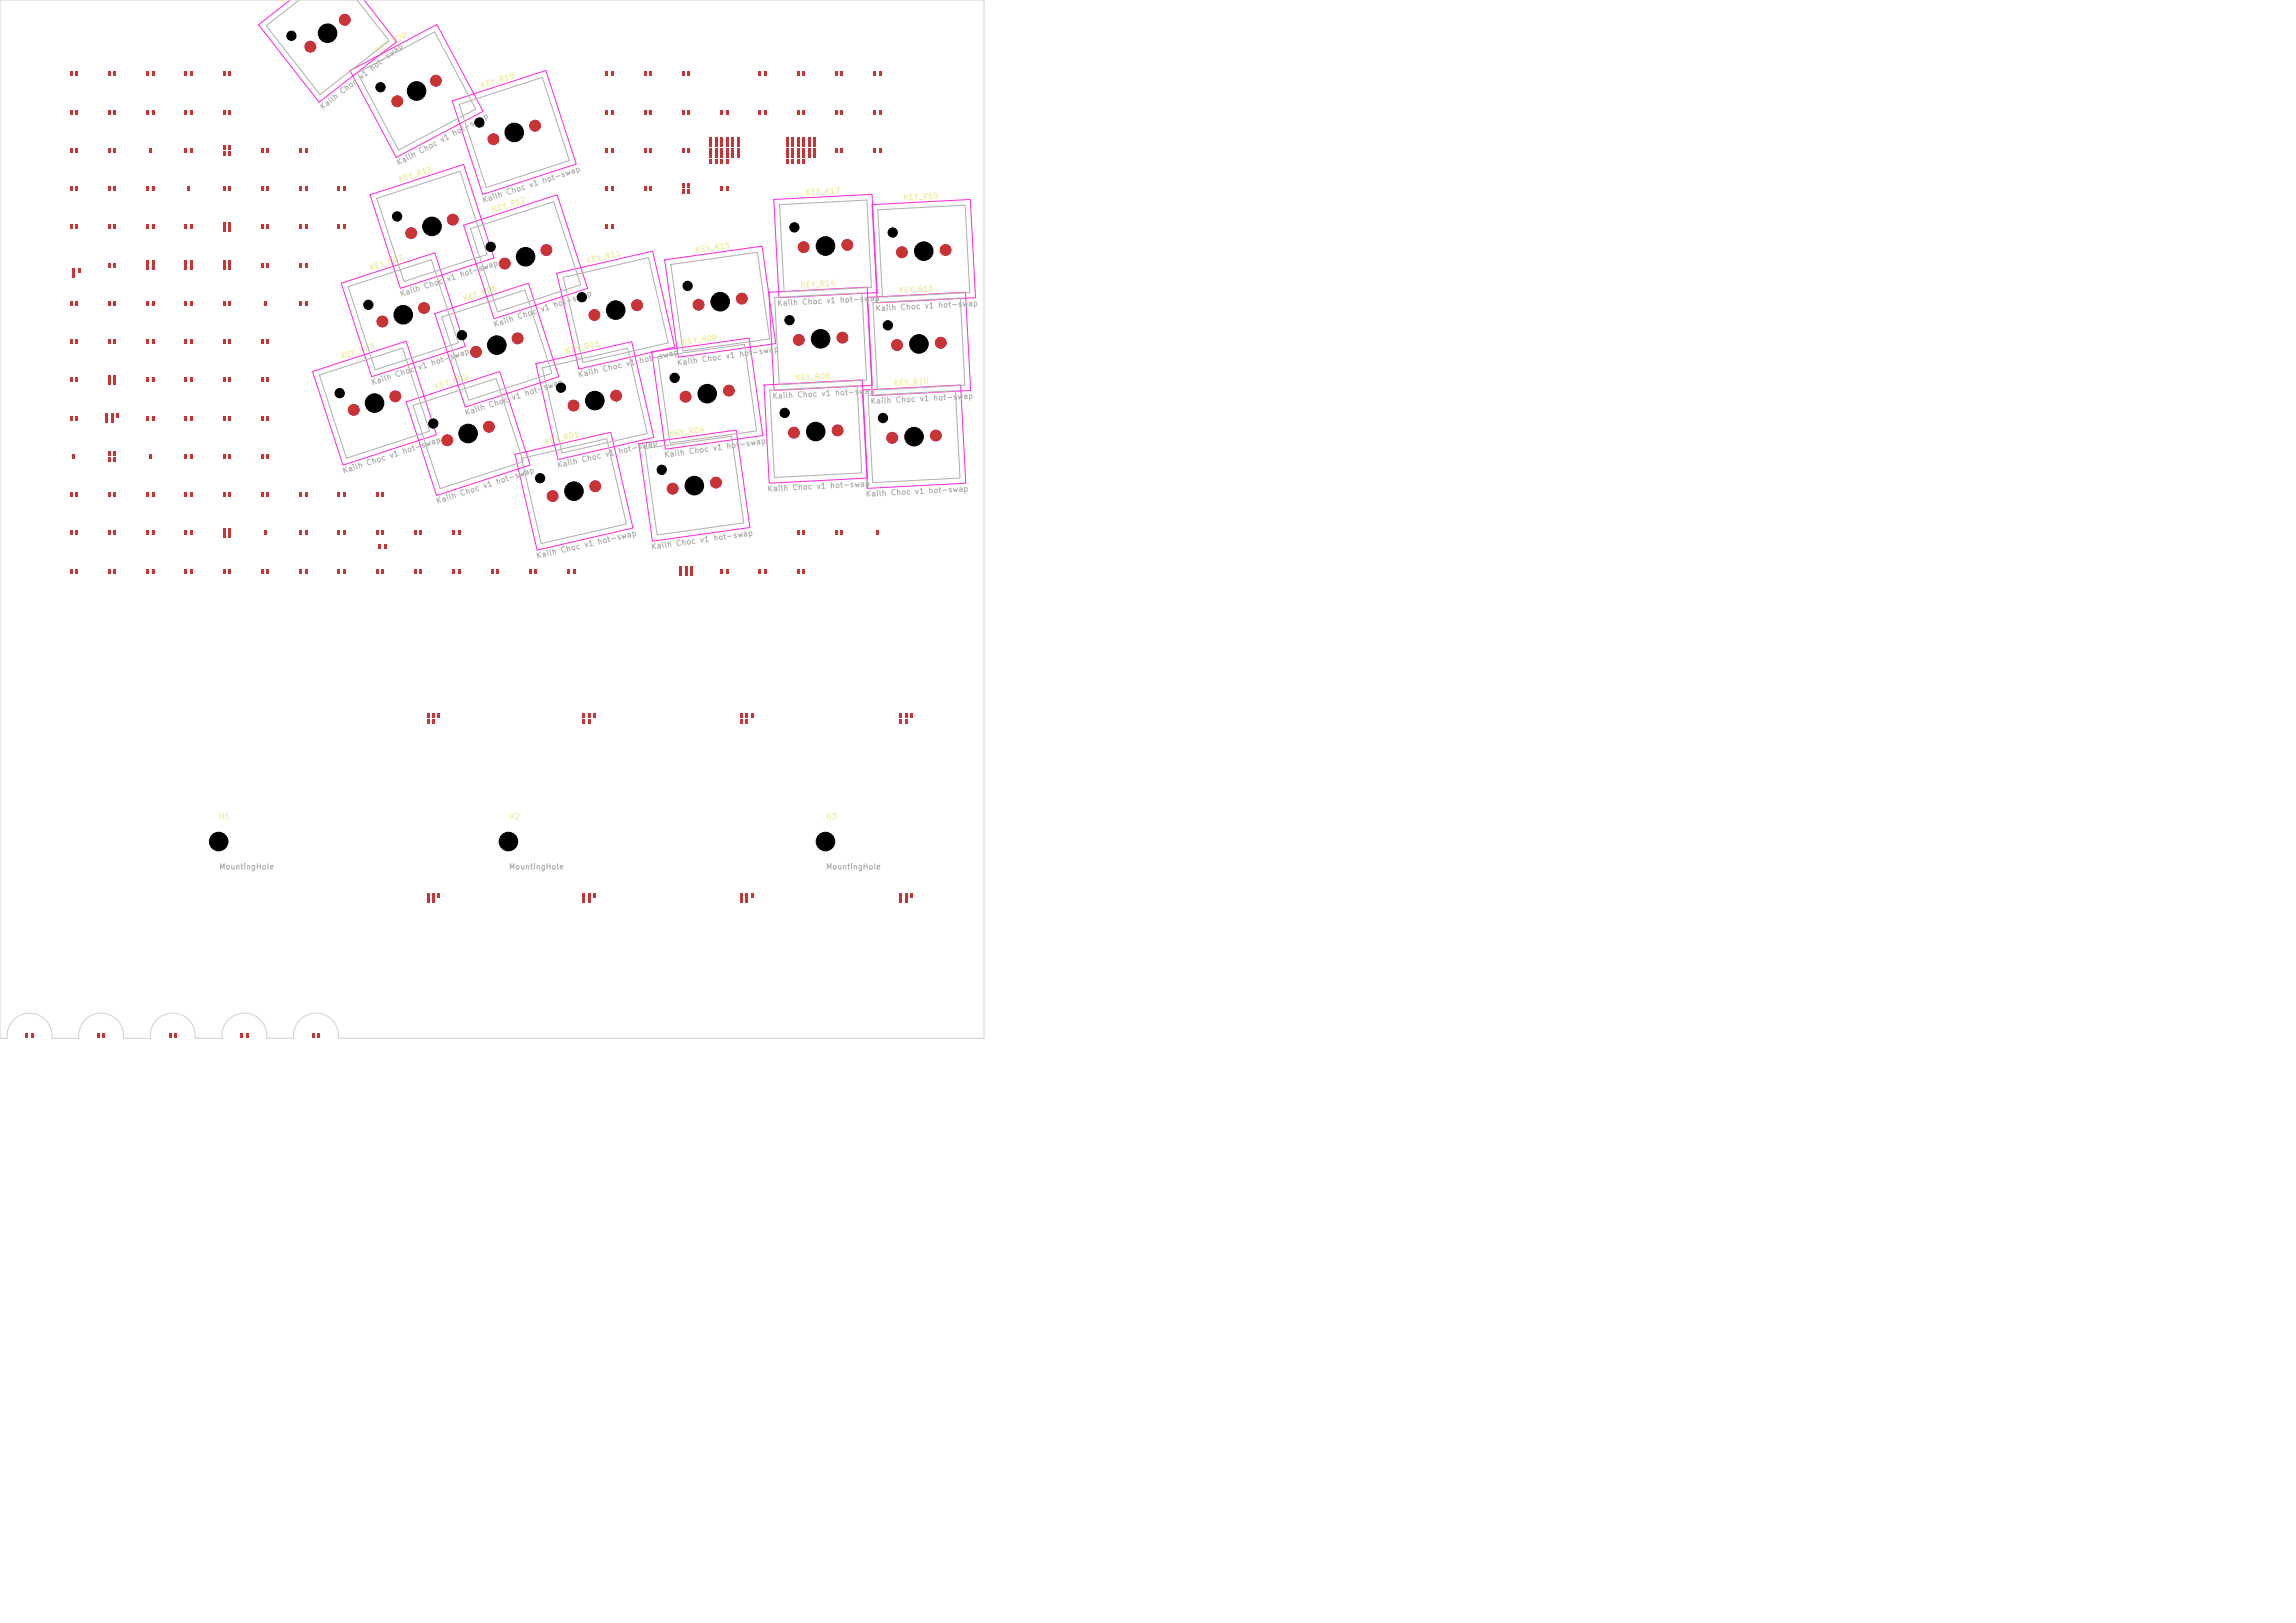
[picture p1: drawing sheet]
<svg xmlns="http://www.w3.org/2000/svg" width="420mm" height="297mm" viewBox="0 0 420 297" stroke-linecap="round" stroke-linejoin="round" font-family="sans-serif">
<defs><g id="words">
<g font-size="1" fill="#f2eda1">
<text x="51.6" y=".8" transform="rotate(-38 51.6 .8)">KEY_</text>
<text x="68.9" y="10" transform="rotate(-28 68.9 10)">KEY_R20</text>
<text x="88.1" y="16.5" transform="rotate(-18 88.1 16.5)">KEY_R18</text>
<text x="73" y="33.7" transform="rotate(-18 73 33.7)">KEY_R13</text>
<text x="147.2" y="36" transform="rotate(-3 147.2 36)">KEY_R17</text>
<text x="90.1" y="39.2" transform="rotate(-18 90.1 39.2)">KEY_R12</text>
<text x="165.2" y="36.9" transform="rotate(-3 165.2 36.9)">KEY_R19</text>
<text x="127.2" y="46.5" transform="rotate(-8 127.2 46.5)">KEY_R15</text>
<text x="67.8" y="49.8" transform="rotate(-18 67.8 49.8)">KEY_R07</text>
<text x="107.3" y="48.5" transform="rotate(-13 107.3 48.5)">KEY_R11</text>
<text x="146.3" y="53" transform="rotate(-3 146.3 53)">KEY_R14</text>
<text x="164.3" y="53.9" transform="rotate(-3 164.3 53.9)">KEY_R16</text>
<text x="84.9" y="55.4" transform="rotate(-18 84.9 55.4)">KEY_R06</text>
<text x="103.5" y="65.1" transform="rotate(-13 103.5 65.1)">KEY_R05</text>
<text x="124.8" y="63.4" transform="rotate(-8 124.8 63.4)">KEY_R09</text>
<text x="62.5" y="66" transform="rotate(-18 62.5 66)">KEY_R03</text>
<text x="79.6" y="71.6" transform="rotate(-18 79.6 71.6)">KEY_R02</text>
<text x="145.4" y="69.9" transform="rotate(-3 145.4 69.9)">KEY_R08</text>
<text x="163.4" y="70.9" transform="rotate(-3 163.4 70.9)">KEY_R10</text>
<text x="99.7" y="81.6" transform="rotate(-13 99.7 81.6)">KEY_R01</text>
<text x="122.5" y="80.2" transform="rotate(-8 122.5 80.2)">KEY_R04</text>
<text x="40" y="150.2">H1</text>
<text x="93" y="150.2">H2</text>
<text x="151" y="150.2">H3</text>
</g>
<g font-size="1" fill="#afafaf">
<text x="62.7" y="17.6" transform="rotate(-38 62.7 17.6)">Choc</text>
<text x="66.2" y="14.9" transform="rotate(-38 66.2 14.9)">v1</text>
<text x="68.1" y="13.3" transform="rotate(-38 68.1 13.3)">hot-swap</text>
<text x="59.1" y="20.4" transform="rotate(-38 59.1 20.4)">Kailh</text>
<text x="76.9" y="28.5" transform="rotate(-28 76.9 28.5)">Choc</text>
<text x="80.8" y="26.4" transform="rotate(-28 80.8 26.4)">v1</text>
<text x="83" y="25.2" transform="rotate(-28 83 25.2)">hot-swap</text>
<text x="72.9" y="30.6" transform="rotate(-28 72.9 30.6)">Kailh</text>
<text x="92.7" y="36" transform="rotate(-18 92.7 36)">Choc</text>
<text x="97" y="34.6" transform="rotate(-18 97 34.6)">v1</text>
<text x="99.3" y="33.9" transform="rotate(-18 99.3 33.9)">hot-swap</text>
<text x="88.4" y="37.4" transform="rotate(-18 88.4 37.4)">Kailh</text>
<text x="77.7" y="53.2" transform="rotate(-18 77.7 53.2)">Choc</text>
<text x="81.9" y="51.8" transform="rotate(-18 81.9 51.8)">v1</text>
<text x="84.3" y="51" transform="rotate(-18 84.3 51)">hot-swap</text>
<text x="73.3" y="54.6" transform="rotate(-18 73.3 54.6)">Kailh</text>
<text x="94.8" y="58.7" transform="rotate(-18 94.8 58.7)">Choc</text>
<text x="99" y="57.4" transform="rotate(-18 99 57.4)">v1</text>
<text x="101.4" y="56.6" transform="rotate(-18 101.4 56.6)">hot-swap</text>
<text x="142.1" y="56.3" transform="rotate(-3 142.1 56.3)">Kailh</text>
<text x="146.7" y="56" transform="rotate(-3 146.7 56)">Choc</text>
<text x="151.1" y="55.8" transform="rotate(-3 151.1 55.8)">v1</text>
<text x="153.6" y="55.7" transform="rotate(-3 153.6 55.7)">hot-swap</text>
<text x="160.1" y="57.2" transform="rotate(-3 160.1 57.2)">Kailh</text>
<text x="164.7" y="57" transform="rotate(-3 164.7 57)">Choc</text>
<text x="169.1" y="56.7" transform="rotate(-3 169.1 56.7)">v1</text>
<text x="171.5" y="56.6" transform="rotate(-3 171.5 56.6)">hot-swap</text>
<text x="90.5" y="60.2" transform="rotate(-18 90.5 60.2)">Kailh</text>
<text x="132.8" y="65.9" transform="rotate(-8 132.8 65.9)">v1</text>
<text x="135.2" y="65.6" transform="rotate(-8 135.2 65.6)">hot-swap</text>
<text x="68.1" y="70.8" transform="rotate(-18 68.1 70.8)">Kailh</text>
<text x="72.4" y="69.4" transform="rotate(-18 72.4 69.4)">Choc</text>
<text x="76.6" y="68" transform="rotate(-18 76.6 68)">v1</text>
<text x="79" y="67.2" transform="rotate(-18 79 67.2)">hot-swap</text>
<text x="105.8" y="69.4" transform="rotate(-13 105.8 69.4)">Kailh</text>
<text x="110.3" y="68.3" transform="rotate(-13 110.3 68.3)">Choc</text>
<text x="114.6" y="67.3" transform="rotate(-13 114.6 67.3)">v1</text>
<text x="117" y="66.8" transform="rotate(-13 117 66.8)">hot-swap</text>
<text x="123.9" y="67.2" transform="rotate(-8 123.9 67.2)">Kailh</text>
<text x="128.4" y="66.6" transform="rotate(-8 128.4 66.6)">Choc</text>
<text x="85.2" y="76.3" transform="rotate(-18 85.2 76.3)">Kailh</text>
<text x="89.5" y="74.9" transform="rotate(-18 89.5 74.9)">Choc</text>
<text x="93.8" y="73.5" transform="rotate(-18 93.8 73.5)">v1</text>
<text x="96.1" y="72.8" transform="rotate(-18 96.1 72.8)">hot-swap</text>
<text x="141.2" y="73.2" transform="rotate(-3 141.2 73.2)">Kailh</text>
<text x="145.8" y="73" transform="rotate(-3 145.8 73)">Choc</text>
<text x="150.2" y="72.8" transform="rotate(-3 150.2 72.8)">v1</text>
<text x="152.7" y="72.6" transform="rotate(-3 152.7 72.6)">hot-swap</text>
<text x="159.2" y="74.2" transform="rotate(-3 159.2 74.2)">Kailh</text>
<text x="163.8" y="73.9" transform="rotate(-3 163.8 73.9)">Choc</text>
<text x="168.2" y="73.7" transform="rotate(-3 168.2 73.7)">v1</text>
<text x="170.7" y="73.6" transform="rotate(-3 170.7 73.6)">hot-swap</text>
<text x="73.7" y="83.4" transform="rotate(-18 73.7 83.4)">hot-swap</text>
<text x="110.8" y="83.9" transform="rotate(-13 110.8 83.9)">v1</text>
<text x="113.2" y="83.3" transform="rotate(-13 113.2 83.3)">hot-swap</text>
<text x="126" y="83.4" transform="rotate(-8 126 83.4)">Choc</text>
<text x="130.4" y="82.8" transform="rotate(-8 130.4 82.8)">v1</text>
<text x="132.9" y="82.4" transform="rotate(-8 132.9 82.4)">hot-swap</text>
<text x="62.8" y="86.9" transform="rotate(-18 62.8 86.9)">Kailh</text>
<text x="67.2" y="85.5" transform="rotate(-18 67.2 85.5)">Choc</text>
<text x="71.4" y="84.2" transform="rotate(-18 71.4 84.2)">v1</text>
<text x="88.5" y="89.7" transform="rotate(-18 88.5 89.7)">v1</text>
<text x="90.9" y="88.9" transform="rotate(-18 90.9 88.9)">hot-swap</text>
<text x="102" y="85.9" transform="rotate(-13 102 85.9)">Kailh</text>
<text x="106.5" y="84.9" transform="rotate(-13 106.5 84.9)">Choc</text>
<text x="121.5" y="84" transform="rotate(-8 121.5 84)">Kailh</text>
<text x="144.9" y="90" transform="rotate(-3 144.9 90)">Choc</text>
<text x="149.3" y="89.7" transform="rotate(-3 149.3 89.7)">v1</text>
<text x="151.8" y="89.6" transform="rotate(-3 151.8 89.6)">hot-swap</text>
<text x="80" y="92.5" transform="rotate(-18 80 92.5)">Kailh</text>
<text x="84.3" y="91.1" transform="rotate(-18 84.3 91.1)">Choc</text>
<text x="140.3" y="90.2" transform="rotate(-3 140.3 90.2)">Kailh</text>
<text x="158.3" y="91.2" transform="rotate(-3 158.3 91.2)">Kailh</text>
<text x="162.9" y="90.9" transform="rotate(-3 162.9 90.9)">Choc</text>
<text x="167.3" y="90.7" transform="rotate(-3 167.3 90.7)">v1</text>
<text x="169.8" y="90.6" transform="rotate(-3 169.8 90.6)">hot-swap</text>
<text x="102.6" y="101.5" transform="rotate(-13 102.6 101.5)">Choc</text>
<text x="107" y="100.5" transform="rotate(-13 107 100.5)">v1</text>
<text x="109.4" y="99.9" transform="rotate(-13 109.4 99.9)">hot-swap</text>
<text x="119.1" y="100.8" transform="rotate(-8 119.1 100.8)">Kailh</text>
<text x="123.7" y="100.2" transform="rotate(-8 123.7 100.2)">Choc</text>
<text x="128" y="99.6" transform="rotate(-8 128 99.6)">v1</text>
<text x="130.5" y="99.3" transform="rotate(-8 130.5 99.3)">hot-swap</text>
<text x="98.2" y="102.5" transform="rotate(-13 98.2 102.5)">Kailh</text>
<text x="40" y="159.3">MountingHole</text>
<text x="93" y="159.3">MountingHole</text>
<text x="151" y="159.3">MountingHole</text>
</g>
</g></defs>
<g fill="#c83434">
<path d="M33.7 69.1h.5v.8h-.5z"/>
<path d="M34.7 69.1h.6v.8h-.6z"/>
<path d="M138.7 13.1h.6v.8h-.6z"/>
<path d="M139.7 13.1h.5v.8h-.5z"/>
<path d="M78 163.4h.5v.8h-.5z"/>
<path d="M79 163.4h.6v.8h-.6z"/>
<path d="M80 163.4h.5v.8h-.5z"/>
<path d="M78 164.4h.5v.8h-.5z"/>
<path d="M79 164.4h.6v.8h-.6z"/>
<path d="M12.7 97.1h.6v.8h-.6z"/>
<path d="M13.7 97.1h.6v.8h-.6z"/>
<path d="M19.7 62.1h.5v.8h-.5z"/>
<path d="M20.8 62.1h.4v.8h-.4z"/>
<path d="M110.8 13.1h.4v.8h-.4z"/>
<path d="M111.7 13.1h.5v.8h-.5z"/>
<path d="M48.2 55.1h.6v.8h-.6z"/>
<path d="M48.2 97.1h.6v.8h-.6z"/>
</g>
<g fill="#c83434" stroke="#c83434" stroke-width=".18">
<circle cx="146.1" cy="62.2" r="1"/>
<circle cx="154.1" cy="61.8" r="1"/>
</g>
<g fill="#c83434">
<path d="M61.7 41.1h.5v.8h-.5z"/>
<path d="M62.7 41.1h.5v.8h-.5z"/>
<path d="M61.7 90.1h.5v.8h-.5z"/>
<path d="M62.7 90.1h.5v.8h-.5z"/>
<path d="M159.7 13.1h.5v.8h-.5z"/>
<path d="M160.7 13.1h.6v.8h-.6z"/>
</g>
<g fill="#c83434" stroke="#c83434" stroke-width=".18">
<circle cx="72.7" cy="18.5" r="1"/>
<circle cx="79.7" cy="14.8" r="1"/>
<circle cx="145.2" cy="79.2" r="1"/>
<circle cx="153.2" cy="78.8" r="1"/>
</g>
<g fill="#c83434">
<path d="M47.7 69.1h.5v.8h-.5z"/>
<path d="M48.8 69.1h.4v.8h-.4z"/>
<path d="M57.1 189.1h.4v.8h-.4z"/>
<path d="M58 189.1h.6v.8h-.6z"/>
</g>
<g fill="#c83434" stroke="#c83434" stroke-width=".18">
<circle cx="90.3" cy="25.5" r="1"/>
<circle cx="97.9" cy="23" r="1"/>
</g>
<g fill="#c83434">
<path d="M19.7 97.1h.5v.8h-.5z"/>
<path d="M20.8 97.1h.4v.8h-.4z"/>
<path d="M54.7 55.1h.5v.8h-.5z"/>
<path d="M55.7 55.1h.6v.8h-.6z"/>
<path d="M26.7 62.1h.6v.8h-.6z"/>
<path d="M27.8 62.1h.4v.8h-.4z"/>
</g>
<g fill="#c83434" stroke="#c83434" stroke-width=".18">
<circle cx="165" cy="46.2" r="1"/>
<circle cx="173" cy="45.8" r="1"/>
</g>
<g fill="#c83434">
<path d="M159.7 20.1h.5v.8h-.5z"/>
<path d="M160.7 20.1h.6v.8h-.6z"/>
<path d="M33.7 13.1h.5v.8h-.5z"/>
<path d="M34.7 13.1h.6v.8h-.6z"/>
<path d="M78 130.6h.5v.8h-.5z"/>
<path d="M79 130.6h.6v.8h-.6z"/>
<path d="M80 130.6h.5v.8h-.5z"/>
<path d="M78 131.6h.5v.8h-.5z"/>
<path d="M79 131.6h.6v.8h-.6z"/>
</g>
<g fill="#c83434" stroke="#c83434" stroke-width=".18">
<circle cx="92.3" cy="48.2" r="1"/>
<circle cx="99.9" cy="45.8" r="1"/>
</g>
<g fill="#c83434">
<path d="M143.7 25.1h.6v.8h-.6z"/>
<path d="M144.7 25.1h.5v.8h-.5z"/>
<path d="M145.7 25.1h.5v.8h-.5z"/>
<path d="M146.7 25.1h.5v.8h-.5z"/>
<path d="M147.8 25.1h.4v.8h-.4z"/>
<path d="M148.7 25.1h.6v.8h-.6z"/>
<path d="M143.7 26.1h.6v.8h-.6z"/>
<path d="M144.7 26.1h.5v.8h-.5z"/>
<path d="M145.7 26.1h.5v.8h-.5z"/>
<path d="M146.7 26.1h.5v.8h-.5z"/>
<path d="M147.8 26.1h.4v.8h-.4z"/>
<path d="M148.7 26.1h.6v.8h-.6z"/>
<path d="M143.7 27.1h.6v.8h-.6z"/>
<path d="M144.7 27.1h.5v.8h-.5z"/>
<path d="M145.7 27.1h.5v.8h-.5z"/>
<path d="M146.7 27.1h.5v.8h-.5z"/>
<path d="M147.8 27.1h.4v.8h-.4z"/>
<path d="M148.7 27.1h.6v.8h-.6z"/>
<path d="M143.7 28.1h.6v.8h-.6z"/>
<path d="M144.7 28.1h.5v.8h-.5z"/>
<path d="M145.7 28.1h.5v.8h-.5z"/>
<path d="M146.7 28.1h.5v.8h-.5z"/>
<path d="M147.8 28.1h.4v.8h-.4z"/>
<path d="M148.7 28.1h.6v.8h-.6z"/>
<path d="M143.7 29.1h.6v.8h-.6z"/>
<path d="M144.7 29.1h.5v.8h-.5z"/>
<path d="M145.7 29.1h.5v.8h-.5z"/>
<path d="M146.7 29.1h.5v.8h-.5z"/>
<path d="M33.7 55.1h.5v.8h-.5z"/>
<path d="M34.7 55.1h.6v.8h-.6z"/>
<path d="M145.7 97.1h.5v.8h-.5z"/>
<path d="M146.7 97.1h.5v.8h-.5z"/>
<path d="M33.7 27.1h.5v.8h-.5z"/>
<path d="M34.7 27.1h.6v.8h-.6z"/>
<path d="M12.7 20.1h.6v.8h-.6z"/>
<path d="M13.7 20.1h.6v.8h-.6z"/>
<path d="M47.7 104.1h.5v.8h-.5z"/>
<path d="M48.8 104.1h.4v.8h-.4z"/>
<path d="M19.7 82.6h.5v.8h-.5z"/>
<path d="M20.8 82.6h.4v.8h-.4z"/>
<path d="M19.7 83.6h.5v.8h-.5z"/>
<path d="M20.8 83.6h.4v.8h-.4z"/>
<path d="M26.7 104.1h.6v.8h-.6z"/>
<path d="M27.8 104.1h.4v.8h-.4z"/>
<path d="M47.7 34.1h.5v.8h-.5z"/>
<path d="M48.8 34.1h.4v.8h-.4z"/>
<path d="M19.7 55.1h.5v.8h-.5z"/>
<path d="M20.8 55.1h.4v.8h-.4z"/>
<path d="M131.7 104.1h.5v.8h-.5z"/>
<path d="M132.8 104.1h.4v.8h-.4z"/>
<path d="M75.7 97.1h.5v.8h-.5z"/>
<path d="M76.7 97.1h.6v.8h-.6z"/>
<path d="M26.7 76.1h.6v.8h-.6z"/>
<path d="M27.8 76.1h.4v.8h-.4z"/>
<path d="M40.7 13.1h.5v.8h-.5z"/>
<path d="M41.7 13.1h.5v.8h-.5z"/>
</g>
<g fill="#c83434" stroke="#c83434" stroke-width=".18">
<circle cx="163.2" cy="80.1" r="1"/>
<circle cx="171.2" cy="79.7" r="1"/>
</g>
<g fill="#c83434">
<path d="M30.8 189.1h.5v.8h-.5z"/>
<path d="M31.8 189.1h.5v.8h-.5z"/>
<path d="M152.8 13.1h.4v.8h-.4z"/>
<path d="M153.7 13.1h.6v.8h-.6z"/>
<path d="M40.7 83.1h.5v.8h-.5z"/>
<path d="M41.7 83.1h.5v.8h-.5z"/>
<path d="M160.2 97.1h.5v.8h-.5z"/>
<path d="M40.7 40.6h.5v.8h-.5z"/>
<path d="M41.7 40.6h.5v.8h-.5z"/>
<path d="M40.7 41.6h.5v.8h-.5z"/>
<path d="M41.7 41.6h.5v.8h-.5z"/>
<path d="M26.7 20.1h.6v.8h-.6z"/>
<path d="M27.8 20.1h.4v.8h-.4z"/>
<path d="M12.7 41.1h.6v.8h-.6z"/>
<path d="M13.7 41.1h.6v.8h-.6z"/>
</g>
<g fill="#c83434" stroke="#c83434" stroke-width=".18">
<circle cx="81.8" cy="80.6" r="1"/>
<circle cx="89.4" cy="78.1" r="1"/>
</g>
<g fill="#c83434">
<path d="M40.7 104.1h.5v.8h-.5z"/>
<path d="M41.7 104.1h.5v.8h-.5z"/>
</g>
<g fill="#c83434" stroke="#c83434" stroke-width=".18">
<circle cx="164.1" cy="63.1" r="1"/>
<circle cx="172.1" cy="62.7" r="1"/>
</g>
<g fill="#c83434">
<path d="M26.7 55.1h.6v.8h-.6z"/>
<path d="M27.8 55.1h.4v.8h-.4z"/>
<path d="M54.7 27.1h.5v.8h-.5z"/>
<path d="M55.7 27.1h.6v.8h-.6z"/>
<path d="M82.7 97.1h.5v.8h-.5z"/>
<path d="M83.7 97.1h.6v.8h-.6z"/>
<path d="M12.7 55.1h.6v.8h-.6z"/>
<path d="M13.7 55.1h.6v.8h-.6z"/>
<path d="M26.7 97.1h.6v.8h-.6z"/>
<path d="M27.8 97.1h.4v.8h-.4z"/>
<path d="M110.8 20.1h.4v.8h-.4z"/>
<path d="M111.7 20.1h.5v.8h-.5z"/>
<path d="M12.7 76.1h.6v.8h-.6z"/>
<path d="M13.7 76.1h.6v.8h-.6z"/>
<path d="M34.2 34.1h.5v.8h-.5z"/>
</g>
<g fill="#c83434" stroke="#c83434" stroke-width=".18">
<circle cx="87.1" cy="64.4" r="1"/>
<circle cx="94.7" cy="61.9" r="1"/>
</g>
<g fill="#c83434">
<path d="M61.7 34.1h.5v.8h-.5z"/>
<path d="M62.7 34.1h.5v.8h-.5z"/>
<path d="M26.7 69.1h.6v.8h-.6z"/>
<path d="M27.8 69.1h.4v.8h-.4z"/>
<path d="M145.7 20.1h.5v.8h-.5z"/>
<path d="M146.7 20.1h.5v.8h-.5z"/>
<path d="M26.7 41.1h.6v.8h-.6z"/>
<path d="M27.8 41.1h.4v.8h-.4z"/>
<path d="M19.7 90.1h.5v.8h-.5z"/>
<path d="M20.8 90.1h.4v.8h-.4z"/>
<path d="M124.3 103.6h.4v.8h-.4z"/>
<path d="M125.2 103.6h.6v.8h-.6z"/>
<path d="M126.2 103.6h.5v.8h-.5z"/>
<path d="M124.3 104.6h.4v.8h-.4z"/>
<path d="M125.2 104.6h.6v.8h-.6z"/>
<path d="M126.2 104.6h.5v.8h-.5z"/>
<path d="M40.7 55.1h.5v.8h-.5z"/>
<path d="M41.7 55.1h.5v.8h-.5z"/>
<path d="M40.7 26.6h.5v.8h-.5z"/>
<path d="M41.7 26.6h.5v.8h-.5z"/>
<path d="M40.7 27.6h.5v.8h-.5z"/>
<path d="M41.7 27.6h.5v.8h-.5z"/>
<path d="M12.7 90.1h.6v.8h-.6z"/>
<path d="M13.7 90.1h.6v.8h-.6z"/>
<path d="M47.7 83.1h.5v.8h-.5z"/>
<path d="M48.8 83.1h.4v.8h-.4z"/>
<path d="M47.7 27.1h.5v.8h-.5z"/>
<path d="M48.8 27.1h.4v.8h-.4z"/>
<path d="M117.8 34.1h.4v.8h-.4z"/>
<path d="M118.7 34.1h.6v.8h-.6z"/>
</g>
<g fill="#c83434" stroke="#c83434" stroke-width=".18">
<circle cx="147" cy="45.2" r="1"/>
<circle cx="155" cy="44.8" r="1"/>
</g>
<g fill="#c83434">
<path d="M82.7 104.1h.5v.8h-.5z"/>
<path d="M83.7 104.1h.6v.8h-.6z"/>
<path d="M124.7 20.1h.5v.8h-.5z"/>
<path d="M125.8 20.1h.4v.8h-.4z"/>
<path d="M26.7 90.1h.6v.8h-.6z"/>
<path d="M27.8 90.1h.4v.8h-.4z"/>
<path d="M33.7 104.1h.5v.8h-.5z"/>
<path d="M34.7 104.1h.6v.8h-.6z"/>
<path d="M54.7 104.1h.5v.8h-.5z"/>
<path d="M55.7 104.1h.6v.8h-.6z"/>
<path d="M96.7 104.1h.6v.8h-.6z"/>
<path d="M97.8 104.1h.4v.8h-.4z"/>
<path d="M103.7 104.1h.6v.8h-.6z"/>
<path d="M104.7 104.1h.5v.8h-.5z"/>
</g>
<g fill="#c83434" stroke="#c83434" stroke-width=".18">
<circle cx="108.7" cy="57.6" r="1"/>
<circle cx="116.5" cy="55.9" r="1"/>
</g>
<g fill="#c83434">
<path d="M129.7 25.1h.5v.8h-.5z"/>
<path d="M130.8 25.1h.4v.8h-.4z"/>
<path d="M131.7 25.1h.5v.8h-.5z"/>
<path d="M132.8 25.1h.4v.8h-.4z"/>
<path d="M133.7 25.1h.6v.8h-.6z"/>
<path d="M134.7 25.1h.5v.8h-.5z"/>
<path d="M129.7 26.1h.5v.8h-.5z"/>
<path d="M130.8 26.1h.4v.8h-.4z"/>
<path d="M131.7 26.1h.5v.8h-.5z"/>
<path d="M132.8 26.1h.4v.8h-.4z"/>
<path d="M133.7 26.1h.6v.8h-.6z"/>
<path d="M134.7 26.1h.5v.8h-.5z"/>
<path d="M129.7 27.1h.5v.8h-.5z"/>
<path d="M130.8 27.1h.4v.8h-.4z"/>
<path d="M131.7 27.1h.5v.8h-.5z"/>
<path d="M132.8 27.1h.4v.8h-.4z"/>
<path d="M133.7 27.1h.6v.8h-.6z"/>
<path d="M134.7 27.1h.5v.8h-.5z"/>
<path d="M129.7 28.1h.5v.8h-.5z"/>
<path d="M130.8 28.1h.4v.8h-.4z"/>
<path d="M131.7 28.1h.5v.8h-.5z"/>
<path d="M132.8 28.1h.4v.8h-.4z"/>
<path d="M133.7 28.1h.6v.8h-.6z"/>
<path d="M134.7 28.1h.5v.8h-.5z"/>
<path d="M129.7 29.1h.5v.8h-.5z"/>
<path d="M130.8 29.1h.4v.8h-.4z"/>
<path d="M131.7 29.1h.5v.8h-.5z"/>
<path d="M132.8 29.1h.4v.8h-.4z"/>
<path d="M69.2 99.6h.6v.8h-.6z"/>
<path d="M70.2 99.6h.5v.8h-.5z"/>
<path d="M152.8 20.1h.4v.8h-.4z"/>
<path d="M153.7 20.1h.6v.8h-.6z"/>
<path d="M159.7 27.1h.5v.8h-.5z"/>
<path d="M160.7 27.1h.6v.8h-.6z"/>
</g>
<g fill="#c83434" stroke="#c83434" stroke-width=".18">
<circle cx="101.1" cy="90.8" r="1"/>
<circle cx="108.9" cy="89" r="1"/>
</g>
<g fill="#c83434">
<path d="M19.7 41.1h.5v.8h-.5z"/>
<path d="M20.8 41.1h.4v.8h-.4z"/>
<path d="M33.7 83.1h.5v.8h-.5z"/>
<path d="M34.7 83.1h.6v.8h-.6z"/>
<path d="M13.3 83.1h.4v.8h-.4z"/>
<path d="M19.2 75.6h.5v.8h-.5z"/>
<path d="M20.2 75.6h.6v.8h-.6z"/>
<path d="M21.2 75.6h.5v.8h-.5z"/>
<path d="M19.2 76.6h.5v.8h-.5z"/>
<path d="M20.2 76.6h.6v.8h-.6z"/>
<path d="M19.7 27.1h.5v.8h-.5z"/>
<path d="M20.8 27.1h.4v.8h-.4z"/>
<path d="M145.7 13.1h.5v.8h-.5z"/>
<path d="M146.7 13.1h.5v.8h-.5z"/>
<path d="M152.8 97.1h.4v.8h-.4z"/>
<path d="M153.7 97.1h.6v.8h-.6z"/>
<path d="M138.7 104.1h.6v.8h-.6z"/>
<path d="M139.7 104.1h.5v.8h-.5z"/>
<path d="M47.7 41.1h.5v.8h-.5z"/>
<path d="M48.8 41.1h.4v.8h-.4z"/>
<path d="M40.7 34.1h.5v.8h-.5z"/>
<path d="M41.7 34.1h.5v.8h-.5z"/>
<path d="M61.7 104.1h.5v.8h-.5z"/>
<path d="M62.7 104.1h.5v.8h-.5z"/>
<path d="M33.7 20.1h.5v.8h-.5z"/>
<path d="M34.7 20.1h.6v.8h-.6z"/>
<path d="M47.7 62.1h.5v.8h-.5z"/>
<path d="M48.8 62.1h.4v.8h-.4z"/>
<path d="M61.7 97.1h.5v.8h-.5z"/>
<path d="M62.7 97.1h.5v.8h-.5z"/>
<path d="M19.7 104.1h.5v.8h-.5z"/>
<path d="M20.8 104.1h.4v.8h-.4z"/>
<path d="M26.7 34.1h.6v.8h-.6z"/>
<path d="M27.8 34.1h.4v.8h-.4z"/>
<path d="M33.7 62.1h.5v.8h-.5z"/>
<path d="M34.7 62.1h.6v.8h-.6z"/>
<path d="M40.7 96.6h.5v.8h-.5z"/>
<path d="M41.7 96.6h.5v.8h-.5z"/>
<path d="M40.7 97.6h.5v.8h-.5z"/>
<path d="M41.7 97.6h.5v.8h-.5z"/>
<path d="M27.3 83.1h.5v.8h-.5z"/>
<path d="M19.7 68.6h.5v.8h-.5z"/>
<path d="M20.8 68.6h.4v.8h-.4z"/>
<path d="M19.7 69.6h.5v.8h-.5z"/>
<path d="M20.8 69.6h.4v.8h-.4z"/>
<path d="M33.7 76.1h.5v.8h-.5z"/>
<path d="M34.7 76.1h.6v.8h-.6z"/>
<path d="M12.7 34.1h.6v.8h-.6z"/>
<path d="M13.7 34.1h.6v.8h-.6z"/>
<path d="M12.7 13.1h.6v.8h-.6z"/>
<path d="M13.7 13.1h.6v.8h-.6z"/>
<path d="M19.7 48.1h.5v.8h-.5z"/>
<path d="M20.8 48.1h.4v.8h-.4z"/>
<path d="M26.7 47.6h.6v.8h-.6z"/>
<path d="M27.8 47.6h.4v.8h-.4z"/>
<path d="M26.7 48.6h.6v.8h-.6z"/>
<path d="M27.8 48.6h.4v.8h-.4z"/>
<path d="M40.7 47.6h.5v.8h-.5z"/>
<path d="M41.7 47.6h.5v.8h-.5z"/>
<path d="M40.7 48.6h.5v.8h-.5z"/>
<path d="M41.7 48.6h.5v.8h-.5z"/>
<path d="M124.7 33.6h.5v.8h-.5z"/>
<path d="M125.8 33.6h.4v.8h-.4z"/>
<path d="M124.7 34.6h.5v.8h-.5z"/>
<path d="M125.8 34.6h.4v.8h-.4z"/>
<path d="M164.5 130.6h.6v.8h-.6z"/>
<path d="M165.5 130.6h.5v.8h-.5z"/>
<path d="M166.5 130.6h.6v.8h-.6z"/>
<path d="M164.5 131.6h.6v.8h-.6z"/>
<path d="M165.5 131.6h.5v.8h-.5z"/>
<path d="M54.7 90.1h.5v.8h-.5z"/>
<path d="M55.7 90.1h.6v.8h-.6z"/>
</g>
<g fill="#c83434" stroke="#c83434" stroke-width=".18">
<circle cx="123" cy="89.4" r="1"/>
<circle cx="131" cy="88.3" r="1"/>
</g>
<g fill="#c83434">
<path d="M47.7 48.1h.5v.8h-.5z"/>
<path d="M48.8 48.1h.4v.8h-.4z"/>
<path d="M117.8 27.1h.4v.8h-.4z"/>
<path d="M118.7 27.1h.6v.8h-.6z"/>
<path d="M54.7 34.1h.5v.8h-.5z"/>
<path d="M55.7 34.1h.6v.8h-.6z"/>
<path d="M40.7 62.1h.5v.8h-.5z"/>
<path d="M41.7 62.1h.5v.8h-.5z"/>
<path d="M12.7 104.1h.6v.8h-.6z"/>
<path d="M13.7 104.1h.6v.8h-.6z"/>
<path d="M110.8 34.1h.4v.8h-.4z"/>
<path d="M111.7 34.1h.5v.8h-.5z"/>
<path d="M33.7 97.1h.5v.8h-.5z"/>
<path d="M34.7 97.1h.6v.8h-.6z"/>
<path d="M33.7 47.6h.5v.8h-.5z"/>
<path d="M34.7 47.6h.6v.8h-.6z"/>
<path d="M33.7 48.6h.5v.8h-.5z"/>
<path d="M34.7 48.6h.6v.8h-.6z"/>
<path d="M110.8 41.1h.4v.8h-.4z"/>
<path d="M111.7 41.1h.5v.8h-.5z"/>
<path d="M124.7 27.1h.5v.8h-.5z"/>
<path d="M125.8 27.1h.4v.8h-.4z"/>
<path d="M13.3 49.1h.4v.8h-.4z"/>
<path d="M14.3 49.1h.4v.8h-.4z"/>
<path d="M13.3 50.1h.4v.8h-.4z"/>
<path d="M75.7 104.1h.5v.8h-.5z"/>
<path d="M76.7 104.1h.6v.8h-.6z"/>
<path d="M43.9 189.1h.5v.8h-.5z"/>
<path d="M44.9 189.1h.6v.8h-.6z"/>
</g>
<g fill="#c83434" stroke="#c83434" stroke-width=".18">
<circle cx="125.4" cy="72.6" r="1"/>
<circle cx="133.3" cy="71.5" r="1"/>
</g>
<g fill="#c83434">
<path d="M131.7 20.1h.5v.8h-.5z"/>
<path d="M132.8 20.1h.4v.8h-.4z"/>
</g>
<g fill="#c83434" stroke="#c83434" stroke-width=".18">
<circle cx="56.8" cy="8.5" r="1"/>
<circle cx="63.1" cy="3.6" r="1"/>
</g>
<g fill="#c83434">
<path d="M40.7 20.1h.5v.8h-.5z"/>
<path d="M41.7 20.1h.5v.8h-.5z"/>
<path d="M40.7 90.1h.5v.8h-.5z"/>
<path d="M41.7 90.1h.5v.8h-.5z"/>
<path d="M40.7 69.1h.5v.8h-.5z"/>
<path d="M41.7 69.1h.5v.8h-.5z"/>
<path d="M27.3 27.1h.5v.8h-.5z"/>
<path d="M19.7 13.1h.5v.8h-.5z"/>
<path d="M20.8 13.1h.4v.8h-.4z"/>
<path d="M47.7 90.1h.5v.8h-.5z"/>
<path d="M48.8 90.1h.4v.8h-.4z"/>
<path d="M17.7 189.1h.6v.8h-.6z"/>
<path d="M18.7 189.1h.5v.8h-.5z"/>
<path d="M68.8 97.1h.4v.8h-.4z"/>
<path d="M69.8 97.1h.4v.8h-.4z"/>
<path d="M145.7 104.1h.5v.8h-.5z"/>
<path d="M146.7 104.1h.5v.8h-.5z"/>
<path d="M68.8 90.1h.4v.8h-.4z"/>
<path d="M69.8 90.1h.4v.8h-.4z"/>
<path d="M54.7 41.1h.5v.8h-.5z"/>
<path d="M55.7 41.1h.6v.8h-.6z"/>
<path d="M33.7 41.1h.5v.8h-.5z"/>
<path d="M34.7 41.1h.6v.8h-.6z"/>
</g>
<g fill="#c83434" stroke="#c83434" stroke-width=".18">
<circle cx="75.2" cy="42.7" r="1"/>
<circle cx="82.8" cy="40.2" r="1"/>
</g>
<g fill="#c83434">
<path d="M40.7 76.1h.5v.8h-.5z"/>
<path d="M41.7 76.1h.5v.8h-.5z"/>
<path d="M131.7 34.1h.5v.8h-.5z"/>
<path d="M132.8 34.1h.4v.8h-.4z"/>
<path d="M4.6 189.1h.5v.8h-.5z"/>
<path d="M5.6 189.1h.5v.8h-.5z"/>
<path d="M117.8 20.1h.4v.8h-.4z"/>
<path d="M118.7 20.1h.6v.8h-.6z"/>
</g>
<g fill="#c83434" stroke="#c83434" stroke-width=".18">
<circle cx="64.7" cy="75" r="1"/>
<circle cx="72.3" cy="72.5" r="1"/>
<circle cx="127.8" cy="55.8" r="1"/>
<circle cx="135.7" cy="54.7" r="1"/>
</g>
<g fill="#c83434">
<path d="M19.7 34.1h.5v.8h-.5z"/>
<path d="M20.8 34.1h.4v.8h-.4z"/>
<path d="M110.8 27.1h.4v.8h-.4z"/>
<path d="M111.7 27.1h.5v.8h-.5z"/>
<path d="M26.7 13.1h.6v.8h-.6z"/>
<path d="M27.8 13.1h.4v.8h-.4z"/>
<path d="M19.7 20.1h.5v.8h-.5z"/>
<path d="M20.8 20.1h.4v.8h-.4z"/>
<path d="M106.6 130.6h.4v.8h-.4z"/>
<path d="M107.5 130.6h.6v.8h-.6z"/>
<path d="M108.5 130.6h.5v.8h-.5z"/>
<path d="M106.6 131.6h.4v.8h-.4z"/>
<path d="M107.5 131.6h.6v.8h-.6z"/>
<path d="M54.7 48.1h.5v.8h-.5z"/>
<path d="M55.7 48.1h.6v.8h-.6z"/>
<path d="M47.7 76.1h.5v.8h-.5z"/>
<path d="M48.8 76.1h.4v.8h-.4z"/>
<path d="M135.3 163.4h.6v.8h-.6z"/>
<path d="M136.3 163.4h.5v.8h-.5z"/>
<path d="M137.4 163.4h.4v.8h-.4z"/>
<path d="M135.3 164.4h.6v.8h-.6z"/>
<path d="M136.3 164.4h.5v.8h-.5z"/>
<path d="M68.8 104.1h.4v.8h-.4z"/>
<path d="M69.8 104.1h.4v.8h-.4z"/>
<path d="M152.8 27.1h.4v.8h-.4z"/>
<path d="M153.7 27.1h.6v.8h-.6z"/>
</g>
<g fill="#c83434" stroke="#c83434" stroke-width=".18">
<circle cx="70" cy="58.8" r="1"/>
<circle cx="77.6" cy="56.4" r="1"/>
</g>
<g fill="#c83434">
<path d="M106.6 163.4h.4v.8h-.4z"/>
<path d="M107.5 163.4h.6v.8h-.6z"/>
<path d="M108.5 163.4h.5v.8h-.5z"/>
<path d="M106.6 164.4h.4v.8h-.4z"/>
<path d="M107.5 164.4h.6v.8h-.6z"/>
<path d="M33.7 90.1h.5v.8h-.5z"/>
<path d="M34.7 90.1h.6v.8h-.6z"/>
<path d="M12.7 69.1h.6v.8h-.6z"/>
<path d="M13.7 69.1h.6v.8h-.6z"/>
<path d="M89.7 104.1h.5v.8h-.5z"/>
<path d="M90.8 104.1h.4v.8h-.4z"/>
<path d="M12.7 27.1h.6v.8h-.6z"/>
<path d="M13.7 27.1h.6v.8h-.6z"/>
<path d="M54.7 97.1h.5v.8h-.5z"/>
<path d="M55.7 97.1h.6v.8h-.6z"/>
<path d="M12.7 62.1h.6v.8h-.6z"/>
<path d="M13.7 62.1h.6v.8h-.6z"/>
<path d="M117.8 13.1h.4v.8h-.4z"/>
<path d="M118.7 13.1h.6v.8h-.6z"/>
</g>
<g fill="#c83434" stroke="#c83434" stroke-width=".18">
<circle cx="104.9" cy="74.2" r="1"/>
<circle cx="112.7" cy="72.4" r="1"/>
</g>
<g fill="#c83434">
<path d="M135.3 130.6h.6v.8h-.6z"/>
<path d="M136.3 130.6h.5v.8h-.5z"/>
<path d="M137.4 130.6h.4v.8h-.4z"/>
<path d="M135.3 131.6h.6v.8h-.6z"/>
<path d="M136.3 131.6h.5v.8h-.5z"/>
<path d="M164.5 163.4h.6v.8h-.6z"/>
<path d="M165.5 163.4h.5v.8h-.5z"/>
<path d="M166.5 163.4h.6v.8h-.6z"/>
<path d="M164.5 164.4h.6v.8h-.6z"/>
<path d="M165.5 164.4h.5v.8h-.5z"/>
<path d="M138.7 20.1h.6v.8h-.6z"/>
<path d="M139.7 20.1h.5v.8h-.5z"/>
<path d="M124.7 13.1h.5v.8h-.5z"/>
<path d="M125.8 13.1h.4v.8h-.4z"/>
</g>
<g fill="none" stroke="#ff26e2" stroke-width=".18">
<path d="M53.1 0l-5.8 4.5 11.1 14.2 14.2-11.1-6-7.6M64 12.9l15.9-8.4 8.5 15.9-15.9 8.4zM82.7 18.5l17.1-5.6 5.6 17.1-17.1 5.6zM67.7 35.7l17.1-5.6 5.6 17.1-17.2 5.6zM141.5 36.5l18-.9 1 17.9-18 1zM159.5 37.4l18-.9 .9 18-17.9 .9zM62.4 51.8l17.1-5.5 5.6 17.1-17.1 5.5zM79.5 57.4l17.2-5.6 5.5 17.1-17.1 5.6zM84.8 41.2l17.1-5.6 5.6 17.2-17.1 5.5zM101.8 50l17.6-4 4 17.5-17.5 4zM121.6 47.6l17.8-2.6 2.5 17.9-17.8 2.5zM140.7 53.5l17.9-1 1 18-18 1z"/>
<path d="M158.6 54.4l18-.9 .9 18-17.9 .9zM57.2 68l17.1-5.6 5.6 17.1-17.2 5.6zM74.3 73.6l17.1-5.6 5.6 17.1-17.1 5.6zM98 66.6l17.6-4.1 4 17.6-17.5 4zM119.2 64.4l17.8-2.5 2.5 17.8-17.8 2.5zM139.8 70.5l17.9-1 1 18-18 .9zM157.7 71.4l18-.9 1 17.9-18 1zM94.2 83.1l17.5-4 4.1 17.5-17.6 4.1zM116.8 81.2l17.9-2.5 2.5 17.8-17.8 2.5z"/>
</g>
<g fill="none" stroke="#afafaf" stroke-width=".18">
<path d="M54.8 0l-6.1 4.7 9.8 12.6 12.6-9.8-5.8-7.5M65.4 13.3l14.1-7.5 7.5 14.2-14.1 7.5zM84 19.1l15.2-4.9 5 15.2-15.3 4.9zM68.9 36.3l15.3-5 4.9 15.3-15.2 4.9zM142.6 37.4l16-.8 .8 16-16 .8zM160.6 38.4l16-.8 .8 15.9-16 .9zM63.7 52.5l15.2-5 4.9 15.2-15.2 5zM80.8 58l15.2-4.9 5 15.2-15.3 4.9zM86.1 41.9l15.2-5 4.9 15.2-15.2 5zM103 50.8l15.6-3.6 3.6 15.5-15.6 3.6zM122.7 48.4l15.8-2.2 2.3 15.8-15.9 2.2zM141.7 54.4l16-.8 .8 16-16 .8z"/>
<path d="M159.7 55.4l16-.9 .8 16-16 .8zM58.4 68.6l15.2-4.9 5 15.2-15.2 5zM75.5 74.2l15.3-5 4.9 15.3-15.2 4.9zM99.2 67.3l15.6-3.6 3.6 15.6-15.6 3.6zM120.3 65.2l15.9-2.2 2.2 15.8-15.8 2.3zM140.8 71.4l16-.8 .8 15.9-16 .9zM158.8 72.3l16-.8 .8 16-16 .8zM95.4 83.9l15.6-3.6 3.6 15.6-15.6 3.6zM118 82.1l15.8-2.3 2.2 15.9-15.8 2.2z"/>
</g>
<path d="M0 0h180v190h-118.1a4.1 4.1 0 0 0-4.1-4.6 4.1 4.1 0 0 0-4.1 4.6h-4.9a4.1 4.1 0 0 0-4.1-4.6 4.1 4.1 0 0 0-4.1 4.6h-4.9a4.1 4.1 0 0 0-4.1-4.6 4.1 4.1 0 0 0-4.1 4.6h-4.9a4.1 4.1 0 0 0-4.1-4.6 4.1 4.1 0 0 0-4.1 4.6h-4.9a4.1 4.1 0 0 0-4.1-4.6 4.1 4.1 0 0 0-4.1 4.6h-1.3z" fill="none" stroke="#d0d2cd" stroke-width=".18"/>
<g fill="#000" stroke="#000" stroke-width=".18">
<circle cx="53.3" cy="6.6" r=".85"/>
<circle cx="59.9" cy="6.1" r="1.7"/>
<circle cx="69.6" cy="16" r=".85"/>
<circle cx="76.2" cy="16.6" r="1.7"/>
<circle cx="72.6" cy="39.6" r=".85"/>
<circle cx="87.7" cy="22.4" r=".85"/>
<circle cx="94.1" cy="24.2" r="1.7"/>
<circle cx="67.4" cy="55.8" r=".85"/>
<circle cx="73.8" cy="57.6" r="1.7"/>
<circle cx="79" cy="41.4" r="1.7"/>
<circle cx="89.8" cy="45.2" r=".85"/>
<circle cx="96.1" cy="47" r="1.7"/>
<circle cx="106.4" cy="54.4" r=".85"/>
<circle cx="112.6" cy="56.7" r="1.7"/>
<circle cx="125.8" cy="52.3" r=".85"/>
<circle cx="131.7" cy="55.2" r="1.7"/>
<circle cx="144.4" cy="58.6" r=".85"/>
<circle cx="145.3" cy="41.6" r=".85"/>
<circle cx="151" cy="45" r="1.7"/>
<circle cx="162.4" cy="59.5" r=".85"/>
<circle cx="163.3" cy="42.6" r=".85"/>
<circle cx="169" cy="46" r="1.7"/>
<circle cx="62.1" cy="72" r=".85"/>
<circle cx="68.5" cy="73.8" r="1.7"/>
<circle cx="79.3" cy="77.5" r=".85"/>
<circle cx="84.5" cy="61.3" r=".85"/>
<circle cx="85.6" cy="79.3" r="1.7"/>
<circle cx="90.9" cy="63.2" r="1.7"/>
<circle cx="102.6" cy="70.9" r=".85"/>
<circle cx="108.8" cy="73.3" r="1.7"/>
<circle cx="123.4" cy="69.1" r=".85"/>
<circle cx="129.4" cy="72" r="1.7"/>
<circle cx="143.5" cy="75.6" r=".85"/>
<circle cx="149.2" cy="79" r="1.7"/>
<circle cx="150.1" cy="62" r="1.7"/>
<circle cx="161.5" cy="76.5" r=".85"/>
<circle cx="167.2" cy="79.9" r="1.7"/>
<circle cx="168.1" cy="62.9" r="1.7"/>
<circle cx="98.8" cy="87.5" r=".85"/>
<circle cx="105" cy="89.9" r="1.7"/>
<circle cx="121" cy="86" r=".85"/>
<circle cx="127" cy="88.9" r="1.7"/>
<circle cx="40" cy="154" r="1.7"/>
<circle cx="93" cy="154" r="1.7"/>
<circle cx="151" cy="154" r="1.7"/>
</g>
<use href="#words"/>
</svg>
